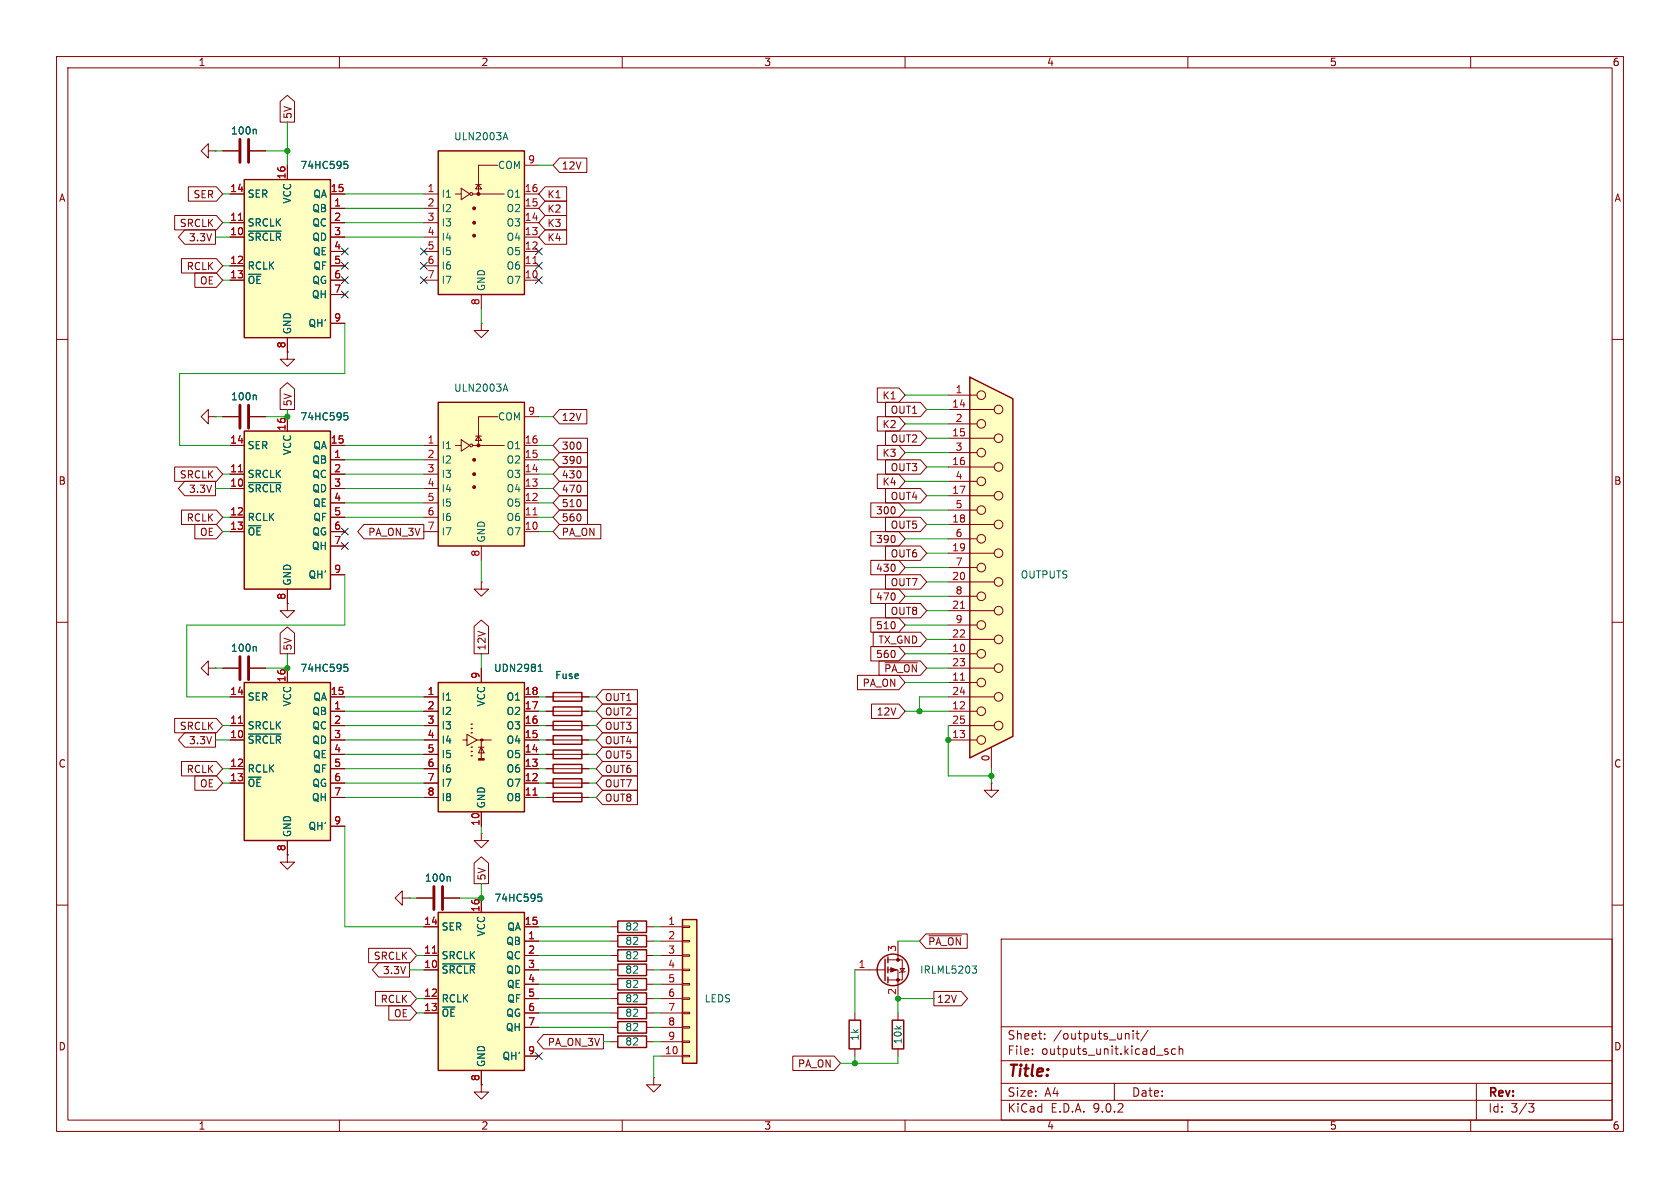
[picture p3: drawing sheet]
<svg xmlns="http://www.w3.org/2000/svg" width="297mm" height="210mm" viewBox="0 0 297 210" stroke-linecap="round" stroke-linejoin="round" font-family="sans-serif">
<defs><g id="words">
<text font-size="2.8" fill="#840000" x="178" y="190.9">Title:</text>
<g font-size="2.1" fill="#840000">
<text x="178" y="184">Sheet:</text>
<text x="186.2" y="184">/outputs_unit/</text>
<text x="178" y="186.7">File:</text>
<text x="184.1" y="186.7">outputs_unit.kicad_sch</text>
<text x="178" y="196.9">KiCad</text>
<text x="178" y="194.1">Size:</text>
<text x="184.7" y="194.1">A4</text>
<text x="185.7" y="196.9">E.D.A.</text>
<text x="193.3" y="196.9">9.0.2</text>
<text x="200" y="194.1">Date:</text>
<text x="263" y="194.3">Rev:</text>
<text x="263" y="196.9">Id:</text>
<text x="267.1" y="196.9">3/3</text>
</g>
<g font-size="1.8" fill="#840000">
<text x="35" y="11.9">1</text>
<text x="85" y="11.9">2</text>
<text x="135" y="11.9">3</text>
<text x="185" y="11.9">4</text>
<text x="235" y="11.9">5</text>
<text x="285" y="11.9">6</text>
<text x="51.8" y="21.1" transform="rotate(-90 51.8 21.1)">5V</text>
<text x="10.3" y="35.9">A</text>
<text x="34.1" y="35.2">SER</text>
<text x="96.7" y="35.2">K1</text>
<text x="99.2" y="30.2">12V</text>
<text x="285.3" y="35.9">A</text>
<text x="31.7" y="40.3">SRCLK</text>
<text x="96.7" y="37.8">K2</text>
<text x="96.7" y="40.3">K3</text>
<text x="32.9" y="47.9">RCLK</text>
<text x="33.3" y="42.9">3.3V</text>
<text x="96.7" y="42.9">K4</text>
<text x="35.3" y="50.5">OE</text>
<text x="51.8" y="71.9" transform="rotate(-90 51.8 71.9)">5V</text>
<text x="155.9" y="70.8">K1</text>
<text x="99.2" y="74.6">12V</text>
<text x="155.9" y="75.9">K2</text>
<text x="157.4" y="73.3">OUT1</text>
<text x="99.2" y="79.7">300</text>
<text x="99.2" y="82.2">390</text>
<text x="155.9" y="81">K3</text>
<text x="157.4" y="78.4">OUT2</text>
<text x="157.4" y="83.5">OUT3</text>
<text x="10.3" y="85.9">B</text>
<text x="31.7" y="84.8">SRCLK</text>
<text x="33.3" y="87.3">3.3V</text>
<text x="99.2" y="87.3">470</text>
<text x="99.2" y="84.8">430</text>
<text x="99.2" y="89.9">510</text>
<text x="155.9" y="86">K4</text>
<text x="157.4" y="88.6">OUT4</text>
<text x="285.3" y="85.9">B</text>
<text x="32.9" y="92.4">RCLK</text>
<text x="35.3" y="94.9">OE</text>
<text x="65" y="94.9">PA_ON_3V</text>
<text x="99.2" y="94.9">PA_ON</text>
<text x="99.2" y="92.4">560</text>
<text x="154.8" y="91.1">300</text>
<text x="157.4" y="93.7">OUT5</text>
<text x="154.8" y="96.2">390</text>
<text x="154.8" y="101.3">430</text>
<text x="157.4" y="98.7">OUT6</text>
<text x="154.8" y="106.4">470</text>
<text x="157.4" y="103.8">OUT7</text>
<text x="154.8" y="111.4">510</text>
<text x="155.2" y="114">TX_GND</text>
<text x="157.4" y="108.9">OUT8</text>
<text x="51.8" y="115.1" transform="rotate(-90 51.8 115.1)">5V</text>
<text x="86" y="115.1" transform="rotate(-90 86 115.1)">12V</text>
<text x="154.8" y="116.5">560</text>
<text x="156.2" y="119.1">~{PA_ON}</text>
<text x="106.8" y="124.1">OUT1</text>
<text x="152.4" y="121.6">PA_ON</text>
<text x="31.7" y="129.2">SRCLK</text>
<text x="33.3" y="131.8">3.3V</text>
<text x="106.8" y="131.8">OUT4</text>
<text x="106.8" y="126.7">OUT2</text>
<text x="106.8" y="129.2">OUT3</text>
<text x="154.9" y="126.7">12V</text>
<text x="10.3" y="135.9">C</text>
<text x="32.9" y="136.8">RCLK</text>
<text x="106.8" y="136.8">OUT6</text>
<text x="106.8" y="134.3">OUT5</text>
<text x="285.3" y="135.9">C</text>
<text x="35.3" y="139.4">OE</text>
<text x="106.8" y="139.4">OUT7</text>
<text x="106.8" y="141.9">OUT8</text>
<text x="86" y="155.7" transform="rotate(-90 86 155.7)">5V</text>
<text x="164" y="167.3">~{PA_ON}</text>
<text x="66" y="169.9">SRCLK</text>
<text x="67.6" y="172.4">3.3V</text>
<text x="67.2" y="177.5">RCLK</text>
<text x="165.6" y="177.5">12V</text>
<text x="10.3" y="185.9">D</text>
<text x="69.5" y="180">OE</text>
<text x="96.7" y="185.1">PA_ON_3V</text>
<text x="285.3" y="185.9">D</text>
<text x="141" y="188.9">PA_ON</text>
<text x="35" y="199.9">1</text>
<text x="85" y="199.9">2</text>
<text x="135" y="199.9">3</text>
<text x="185" y="199.9">4</text>
<text x="235" y="199.9">5</text>
<text x="285" y="199.9">6</text>
</g>
<g font-size="1.8" fill="#006464">
<text x="40.7" y="24">100n</text>
<text x="80.2" y="25">ULN2003A</text>
<text x="43.7" y="35.2">SER</text>
<text x="53" y="30.1">74HC595</text>
<text x="55.3" y="35.2">QA</text>
<text x="78" y="35.2">I1</text>
<text x="87.9" y="30.1">COM</text>
<text x="89.5" y="35.2">O1</text>
<text x="43.7" y="40.2">SRCLK</text>
<text x="51.7" y="36.1" transform="rotate(-90 51.7 36.1)">VCC</text>
<text x="55.1" y="37.7">QB</text>
<text x="55.1" y="40.2">QC</text>
<text x="78" y="37.7">I2</text>
<text x="78" y="40.2">I3</text>
<text x="89.5" y="37.7">O2</text>
<text x="89.5" y="40.2">O3</text>
<text x="43.7" y="42.8">~{SRCLR}</text>
<text x="43.7" y="47.9">RCLK</text>
<text x="55.1" y="42.8">QD</text>
<text x="55.2" y="45.3">QE</text>
<text x="55.3" y="47.9">QF</text>
<text x="78" y="42.8">I4</text>
<text x="78" y="45.3">I5</text>
<text x="78" y="47.9">I6</text>
<text x="89.5" y="42.8">O4</text>
<text x="89.5" y="45.3">O5</text>
<text x="89.5" y="47.9">O6</text>
<text x="43.7" y="50.4">~{OE}</text>
<text x="55" y="52.9">QH</text>
<text x="55.1" y="50.4">QG</text>
<text x="78" y="50.4">I7</text>
<text x="86" y="51.6" transform="rotate(-90 86 51.6)">GND</text>
<text x="89.5" y="50.4">O7</text>
<text x="51.7" y="59.2" transform="rotate(-90 51.7 59.2)">GND</text>
<text x="54.4" y="58">QH'</text>
<text x="40.7" y="71">100n</text>
<text x="80.2" y="69.4">ULN2003A</text>
<text x="53" y="74.5">74HC595</text>
<text x="87.9" y="74.5">COM</text>
<text x="43.7" y="79.6">SER</text>
<text x="51.7" y="80.5" transform="rotate(-90 51.7 80.5)">VCC</text>
<text x="55.1" y="82.1">QB</text>
<text x="55.3" y="79.6">QA</text>
<text x="78" y="79.6">I1</text>
<text x="78" y="82.1">I2</text>
<text x="89.5" y="79.6">O1</text>
<text x="89.5" y="82.1">O2</text>
<text x="43.7" y="84.7">SRCLK</text>
<text x="43.7" y="87.2">~{SRCLR}</text>
<text x="55.1" y="84.7">QC</text>
<text x="55.1" y="87.2">QD</text>
<text x="55.2" y="89.8">QE</text>
<text x="78" y="84.7">I3</text>
<text x="78" y="87.2">I4</text>
<text x="78" y="89.8">I5</text>
<text x="89.5" y="84.7">O3</text>
<text x="89.5" y="87.2">O4</text>
<text x="89.5" y="89.8">O5</text>
<text x="43.7" y="92.3">RCLK</text>
<text x="43.7" y="94.8">~{OE}</text>
<text x="55.1" y="94.8">QG</text>
<text x="55.3" y="92.3">QF</text>
<text x="78" y="92.3">I6</text>
<text x="78" y="94.8">I7</text>
<text x="89.5" y="92.3">O6</text>
<text x="89.5" y="94.8">O7</text>
<text x="55" y="97.4">QH</text>
<text x="86" y="96" transform="rotate(-90 86 96)">GND</text>
<text x="51.7" y="103.6" transform="rotate(-90 51.7 103.6)">GND</text>
<text x="54.4" y="102.5">QH'</text>
<text x="180.3" y="102.5">OUTPUTS</text>
<text x="40.7" y="115.4">100n</text>
<text x="53" y="119">74HC595</text>
<text x="87.2" y="119">UDN2981</text>
<text x="43.7" y="124.1">SER</text>
<text x="51.7" y="125" transform="rotate(-90 51.7 125)">VCC</text>
<text x="55.3" y="124.1">QA</text>
<text x="78" y="124.1">I1</text>
<text x="86" y="125" transform="rotate(-90 86 125)">VCC</text>
<text x="89.5" y="124.1">O1</text>
<text x="98.1" y="120.2">Fuse</text>
<text x="43.7" y="129.1">SRCLK</text>
<text x="43.7" y="131.7">~{SRCLR}</text>
<text x="55.1" y="126.6">QB</text>
<text x="55.1" y="129.1">QC</text>
<text x="55.1" y="131.7">QD</text>
<text x="78" y="126.6">I2</text>
<text x="78" y="129.1">I3</text>
<text x="78" y="131.7">I4</text>
<text x="89.5" y="126.6">O2</text>
<text x="89.5" y="129.1">O3</text>
<text x="89.5" y="131.7">O4</text>
<text x="43.7" y="136.8">RCLK</text>
<text x="55.2" y="134.2">QE</text>
<text x="55.3" y="136.8">QF</text>
<text x="78" y="134.2">I5</text>
<text x="78" y="136.8">I6</text>
<text x="89.5" y="134.2">O5</text>
<text x="89.5" y="136.8">O6</text>
<text x="43.7" y="139.3">~{OE}</text>
<text x="55" y="141.8">QH</text>
<text x="55.1" y="139.3">QG</text>
<text x="78" y="139.3">I7</text>
<text x="78" y="141.8">I8</text>
<text x="86" y="143" transform="rotate(-90 86 143)">GND</text>
<text x="89.5" y="139.3">O7</text>
<text x="89.5" y="141.8">O8</text>
<text x="51.7" y="148.1" transform="rotate(-90 51.7 148.1)">GND</text>
<text x="54.4" y="146.9">QH'</text>
<text x="75" y="156.1">100n</text>
<text x="87.3" y="159.6">74HC595</text>
<text x="78" y="164.7">SER</text>
<text x="86" y="165.6" transform="rotate(-90 86 165.6)">VCC</text>
<text x="89.4" y="167.2">QB</text>
<text x="89.6" y="164.7">QA</text>
<text x="110.4" y="167.2">82</text>
<text x="110.4" y="164.7">82</text>
<text x="78" y="169.8">SRCLK</text>
<text x="78" y="172.3">~{SRCLR}</text>
<text x="89.4" y="169.8">QC</text>
<text x="89.4" y="172.3">QD</text>
<text x="110.4" y="172.3">82</text>
<text x="110.4" y="169.8">82</text>
<text x="162.6" y="172.3">IRLML5203</text>
<text x="78" y="177.4">RCLK</text>
<text x="78" y="179.9">~{OE}</text>
<text x="89.4" y="179.9">QG</text>
<text x="89.5" y="174.9">QE</text>
<text x="89.6" y="177.4">QF</text>
<text x="110.4" y="174.9">82</text>
<text x="110.4" y="179.9">82</text>
<text x="110.4" y="177.4">82</text>
<text x="124.5" y="177.4">LEDS</text>
<text x="89.3" y="182.5">QH</text>
<text x="110.4" y="185">82</text>
<text x="110.4" y="182.5">82</text>
<text x="152" y="184.1" transform="rotate(-90 152 184.1)">1k</text>
<text x="159.6" y="184.7" transform="rotate(-90 159.6 184.7)">10k</text>
<text x="86" y="188.7" transform="rotate(-90 86 188.7)">GND</text>
<text x="88.7" y="187.6">QH'</text>
</g>
<g font-size="1.8" fill="#a90000">
<text x="93.3" y="29">9</text>
<text x="40.6" y="34">14</text>
<text x="50.5" y="31.8" transform="rotate(-90 50.5 31.8)">16</text>
<text x="58.4" y="34">15</text>
<text x="75.5" y="34">1</text>
<text x="92.7" y="34">16</text>
<text x="40.6" y="39.1">11</text>
<text x="40.6" y="41.7">10</text>
<text x="59" y="36.6">1</text>
<text x="59" y="39.1">2</text>
<text x="59" y="41.7">3</text>
<text x="75.5" y="36.6">2</text>
<text x="75.5" y="39.1">3</text>
<text x="75.5" y="41.7">4</text>
<text x="92.7" y="36.6">15</text>
<text x="92.7" y="39.1">14</text>
<text x="92.7" y="41.7">13</text>
<text x="40.6" y="46.7">12</text>
<text x="59" y="44.2">4</text>
<text x="59" y="46.7">5</text>
<text x="75.5" y="44.2">5</text>
<text x="75.5" y="46.7">6</text>
<text x="92.7" y="44.2">12</text>
<text x="92.7" y="46.7">11</text>
<text x="40.6" y="49.3">13</text>
<text x="59" y="49.3">6</text>
<text x="59" y="51.8">7</text>
<text x="75.5" y="49.3">7</text>
<text x="92.7" y="49.3">10</text>
<text x="59" y="56.9">9</text>
<text x="84.8" y="54" transform="rotate(-90 84.8 54)">8</text>
<text x="50.5" y="61.7" transform="rotate(-90 50.5 61.7)">8</text>
<text x="168.8" y="69.6">1</text>
<text x="50.5" y="76.2" transform="rotate(-90 50.5 76.2)">16</text>
<text x="93.3" y="73.4">9</text>
<text x="168.2" y="72.1">14</text>
<text x="168.2" y="77.2">15</text>
<text x="168.8" y="74.7">2</text>
<text x="40.6" y="78.5">14</text>
<text x="40.6" y="83.6">11</text>
<text x="58.4" y="78.5">15</text>
<text x="59" y="81">1</text>
<text x="59" y="83.6">2</text>
<text x="75.5" y="78.5">1</text>
<text x="75.5" y="81">2</text>
<text x="75.5" y="83.6">3</text>
<text x="92.7" y="78.5">16</text>
<text x="92.7" y="81">15</text>
<text x="92.7" y="83.6">14</text>
<text x="168.2" y="82.3">16</text>
<text x="168.8" y="79.8">3</text>
<text x="40.6" y="86.1">10</text>
<text x="59" y="86.1">3</text>
<text x="59" y="88.6">4</text>
<text x="75.5" y="86.1">4</text>
<text x="75.5" y="88.6">5</text>
<text x="92.7" y="86.1">13</text>
<text x="92.7" y="88.6">12</text>
<text x="168.2" y="87.4">17</text>
<text x="168.8" y="84.8">4</text>
<text x="168.8" y="89.9">5</text>
<text x="40.6" y="91.2">12</text>
<text x="40.6" y="93.7">13</text>
<text x="59" y="91.2">5</text>
<text x="59" y="93.7">6</text>
<text x="75.5" y="91.2">6</text>
<text x="75.5" y="93.7">7</text>
<text x="92.7" y="91.2">11</text>
<text x="92.7" y="93.7">10</text>
<text x="168.2" y="92.5">18</text>
<text x="168.8" y="95">6</text>
<text x="59" y="96.3">7</text>
<text x="59" y="101.3">9</text>
<text x="84.8" y="98.5" transform="rotate(-90 84.8 98.5)">8</text>
<text x="168.2" y="97.5">19</text>
<text x="168.8" y="100.1">7</text>
<text x="50.5" y="106.1" transform="rotate(-90 50.5 106.1)">8</text>
<text x="168.2" y="102.6">20</text>
<text x="168.2" y="107.7">21</text>
<text x="168.8" y="105.2">8</text>
<text x="168.2" y="112.8">22</text>
<text x="168.8" y="110.2">9</text>
<text x="168.2" y="115.3">10</text>
<text x="168.2" y="117.9">23</text>
<text x="40.6" y="122.9">14</text>
<text x="50.5" y="120.7" transform="rotate(-90 50.5 120.7)">16</text>
<text x="58.4" y="122.9">15</text>
<text x="59" y="125.5">1</text>
<text x="75.5" y="122.9">1</text>
<text x="75.5" y="125.5">2</text>
<text x="84.8" y="120.1" transform="rotate(-90 84.8 120.1)">9</text>
<text x="92.7" y="122.9">18</text>
<text x="92.7" y="125.5">17</text>
<text x="168.2" y="120.4">11</text>
<text x="168.2" y="122.9">24</text>
<text x="168.2" y="125.5">12</text>
<text x="40.6" y="128">11</text>
<text x="40.6" y="130.6">10</text>
<text x="59" y="128">2</text>
<text x="59" y="130.6">3</text>
<text x="75.5" y="128">3</text>
<text x="75.5" y="130.6">4</text>
<text x="92.7" y="128">16</text>
<text x="92.7" y="130.6">15</text>
<text x="168.2" y="128">25</text>
<text x="168.2" y="130.6">13</text>
<text x="40.6" y="135.6">12</text>
<text x="59" y="133.1">4</text>
<text x="59" y="135.6">5</text>
<text x="75.5" y="133.1">5</text>
<text x="75.5" y="135.6">6</text>
<text x="92.7" y="133.1">14</text>
<text x="92.7" y="135.6">13</text>
<text x="175" y="134.7" transform="rotate(-90 175 134.7)">0</text>
<text x="40.6" y="138.2">13</text>
<text x="59" y="138.2">6</text>
<text x="59" y="140.7">7</text>
<text x="75.5" y="138.2">7</text>
<text x="75.5" y="140.7">8</text>
<text x="92.7" y="138.2">12</text>
<text x="92.7" y="140.7">11</text>
<text x="59" y="145.8">9</text>
<text x="84.8" y="146.1" transform="rotate(-90 84.8 146.1)">10</text>
<text x="50.5" y="150.6" transform="rotate(-90 50.5 150.6)">8</text>
<text x="84.8" y="161.3" transform="rotate(-90 84.8 161.3)">16</text>
<text x="74.9" y="163.6">14</text>
<text x="92.7" y="163.6">15</text>
<text x="93.3" y="166.1">1</text>
<text x="118" y="163.6">1</text>
<text x="118" y="166.1">2</text>
<text x="74.9" y="168.7">11</text>
<text x="74.9" y="171.2">10</text>
<text x="93.3" y="168.7">2</text>
<text x="93.3" y="171.2">3</text>
<text x="93.3" y="173.7">4</text>
<text x="118" y="168.7">3</text>
<text x="118" y="171.2">4</text>
<text x="118" y="173.7">5</text>
<text x="151.7" y="171.2">1</text>
<text x="158.5" y="168.3" transform="rotate(-90 158.5 168.3)">3</text>
<text x="74.9" y="176.3">12</text>
<text x="74.9" y="178.8">13</text>
<text x="93.3" y="176.3">5</text>
<text x="93.3" y="178.8">6</text>
<text x="118" y="176.3">6</text>
<text x="118" y="178.8">7</text>
<text x="158.5" y="176" transform="rotate(-90 158.5 176)">2</text>
<text x="93.3" y="181.4">7</text>
<text x="118" y="181.4">8</text>
<text x="118" y="183.9">9</text>
<text x="84.8" y="191.2" transform="rotate(-90 84.8 191.2)">8</text>
<text x="93.3" y="186.4">9</text>
<text x="117.4" y="186.4">10</text>
</g>
</g></defs>
<g fill="none" stroke="#840000" stroke-width=".18">
<path d="M10 10h277v190h-277zM12 12h273v186h-273zM60 10v2M110 10v2M160 10v2M210 10v2M260 10v2M10 60h2M285 60h2M10 110h2M285 110h2M10 160h2"/>
<path d="M177 166h108v32h-108zM285 160h2M60 198v2M110 198v2M160 198v2M177 194.5h108M177 191.5h108M177 187.5h108M177 181.5h108M182.5 186.3v.1M182.5 185.5v.1M184.7 183.6v.1"/>
<path d="M184.7 182.8v.1M197 191.5v3M199.5 182.8l.1 .9M200.3 182.2v.1M200.3 182.7v1M200.8 182.7h.6M201 182.2v1.3l.4 .2M203 182.1l-1.3 2M205.9 185.7l.6 .4-.2 .3-.4-.1M206.5 185.5l-.4-.1-.2 .2M207.8 185.5l-.4-.1-.3 .3v.4l.1 .2h.6M208.5 185.5l.2-.1 .3 .1 .1 .9"/>
<path d="M208.5 184.9v1.5M210 198v2M260 198v2M261 191.5v6.5M270.2 195.1h1l-.5 .6 .4 .1 .1 .5-.3 .3h-.4"/>
</g>
<path d="M43.2 76.2h15.2v27.9h-15.2z" fill="#ffffc2"/>
<path d="M43.2 76.2h15.2v27.9h-15.2zM97.8 122.4h5.1v1.6h-5.1z" fill="none" stroke="#840000" stroke-width=".25"/>
<g fill="none" stroke="#840000" stroke-width=".18">
<path d="M40.6 78.7h2.6M50.8 73.7v2.5M58.4 78.7h2.6M40.6 83.8h2.6M40.6 86.4h2.6M40.6 91.4h2.6M40.6 94h2.6M58.4 83.8h2.6M58.4 86.4h2.6M58.4 91.4h2.6M58.4 94h2.6M58.4 81.3h2.6"/>
<path d="M58.4 88.9h2.6M58.4 96.5h2.6M50.8 104.1v2.6M58.4 101.6h2.6M85.1 102.9v1.2h1.3l-1.3 1.3-1.3-1.3h1.3M85.1 102.9h.1M96.5 123.2h7.6"/>
</g>
<path d="M42.2 83.4h.7" fill="none" stroke="#a90000" stroke-width=".18"/>
<path d="M60.8 73h.7M61 73.5h.3l.2 .2-.1 .5h-.4M43.9 85.3h5.8" fill="none" stroke="#006464" stroke-width=".18"/>
<path d="M120.6 162.6h2.6v25.4h-2.6z" fill="#ffffc2"/>
<path d="M120.6 162.6h2.6v25.4h-2.6z" fill="none" stroke="#840000" stroke-width=".25"/>
<g fill="none" stroke="#840000" stroke-width=".18">
<path d="M36.8 26.7v-1.3l-1.2 1.3 1.2 1.2v-1.2h1.3M38.1 26.7h.1M39.4 26.7h2.8M44.2 26.7h2.8M85.1 57.2v1.2h1.3l-1.3 1.3-1.3-1.3h1.3M85.1 57.2h.1M36.8 118.1v-1.3l-1.2 1.3 1.2 1.3v-1.3h1.3M38.1 118.1h.1M39.4 118.1h2.8M44.2 118.1h2.8M50.8 106.7v1.3h1.3l-1.3 1.2-1.3-1.2h1.3M50.8 106.7h.1"/>
<path d="M175.3 138.4v1.3h1.2l-1.2 1.3-1.3-1.3h1.3M175.3 138.4h.1M116.8 163.8h3.8M116.8 166.4h3.8M116.8 168.9h3.8M116.8 171.5h3.8M116.8 174h3.8M116.8 176.5h3.8M116.8 179.1h3.8M120.6 163.7h1.3v.3h-1.3zM120.6 166.2h1.3v.3h-1.3zM120.6 168.8h1.3v.2h-1.3z"/>
<path d="M120.6 171.3h1.3v.3h-1.3zM120.6 173.9h1.3v.2h-1.3zM120.6 176.4h1.3v.3h-1.3zM120.6 178.9h1.3v.3h-1.3zM116.8 181.6h3.8M116.8 184.2h3.8M116.8 186.7h3.8M120.6 181.5h1.3v.2h-1.3zM120.6 184h1.3v.3h-1.3zM120.6 186.6h1.3v.2h-1.3z"/>
</g>
<path d="M42.4 24.6v4.1M43.9 24.6v4.1M42.4 116.1v4M43.9 116.1v4" fill="none" stroke="#840000" stroke-width=".51"/>
<path d="M45.1 22.8l.2 .2v.7M45.1 114.3l.2 .2v.6" fill="none" stroke="#006464" stroke-width=".18"/>
<path d="M43.2 31.8h15.2v27.9h-15.2z" fill="#ffffc2"/>
<path d="M43.2 31.8h15.2v27.9h-15.2zM97.8 127.5h5.1v1.5h-5.1z" fill="none" stroke="#840000" stroke-width=".25"/>
<g fill="none" stroke="#840000" stroke-width=".18">
<path d="M40.6 34.3h2.6M40.6 39.4h2.6M50.8 29.2v2.6M58.4 34.3h2.6M58.4 39.4h2.6M58.4 36.8h2.6M40.6 41.9h2.6M40.6 47h2.6M40.6 49.5h2.6M50.8 59.7v2.5M58.4 41.9h2.6M58.4 47h2.6"/>
<path d="M58.4 49.5h2.6M58.4 44.5h2.6M58.4 52.1h2.6M58.4 57.2h2.6M50.8 62.2v1.3h1.3l-1.3 1.3-1.3-1.3h1.3M50.8 62.2h.1M96.5 128.3h7.6M73.7 158.8h2.8M78.5 158.8h2.8M85.1 147.3v1.3h1.3l-1.3 1.3-1.3-1.3h1.3M85.1 147.3h.1"/>
</g>
<path d="M42.2 39h.7" fill="none" stroke="#a90000" stroke-width=".18"/>
<path d="M60.8 28.5h.7M61 29h.3l.2 .2v.5l-.5 .1M43.9 40.9h5.8M79.4 154.9l.2 .2v.7" fill="none" stroke="#006464" stroke-width=".18"/>
<path d="M76.7 156.7v4.1M78.2 156.7v4.1" fill="none" stroke="#840000" stroke-width=".51"/>
<path d="M77.5 120.7h15.2v22.8h-15.2z" fill="#ffffc2"/>
<path d="M77.5 120.7h15.2v22.8h-15.2zM83.3 128h.1M83.3 128.8h.1M83.3 129.5h.1M83.3 132.1h.1M83.3 132.8h.1M83.3 133.6h.1" fill="none" stroke="#840000" stroke-width=".25"/>
<path d="M81.8 130.8h.7v-1l1.8 1-1.8 1v-1M84.3 130.8h2.6M84.6 132.1h1" fill="none" stroke="#840000" stroke-width=".18"/>
<path d="M84.6 134.1h1v.3h-1z" fill="#840000" stroke="#840000" stroke-width=".18"/>
<circle cx="85.1" cy="130.8" r=".25" fill="#840000"/>
<g fill="none" stroke="#840000" stroke-width=".18">
<path d="M85.1 118.1v2.6M74.9 123.2h2.6M74.9 125.7h2.6M74.9 128.3h2.6M74.9 130.8h2.6M74.9 133.4h2.6M74.9 135.9h2.6M74.9 138.4h2.6M85.1 132.1l.5 1h-1zM85.1 130.8v3.3M92.7 123.2h2.5M92.7 125.7h2.5"/>
<path d="M92.7 128.3h2.5M92.7 130.8h2.5M92.7 133.4h2.5M92.7 135.9h2.5M92.7 138.4h2.5M96.5 125.7h7.6M96.5 130.8h7.6M74.9 141h2.6M85.1 143.5v2.6M92.7 141h2.5"/>
</g>
<path d="M94.2 140.6h.7" fill="none" stroke="#a90000" stroke-width=".18"/>
<path d="M95.1 118.7h.8M95.3 117.7l.2-.3v1.3" fill="none" stroke="#006464" stroke-width=".18"/>
<path d="M97.8 130h5.1v1.6h-5.1zM97.8 125h5.1v1.5h-5.1z" fill="none" stroke="#840000" stroke-width=".25"/>
<path d="M77.5 26.7h15.2v25.4h-15.2z" fill="#ffffc2"/>
<path d="M77.5 26.7h15.2v25.4h-15.2zM97.8 135.1h5.1v1.6h-5.1zM97.8 140.2h5.1v1.5h-5.1z" fill="none" stroke="#840000" stroke-width=".25"/>
<g fill="none" stroke="#840000" stroke-width=".18">
<path d="M74.9 34.3h2.6M74.9 36.8h2.6M74.9 39.4h2.6M80.5 34.3h1M81.5 33.3l1.6 1-1.6 1zM83.6 34.3h5.6M84.1 32.6h1M84.6 32.6l.5 .8h-1zM88 29.2h-3.4v5.1M92.7 34.3h2.5M92.7 36.8h2.5M92.7 39.4h2.5"/>
<path d="M92.7 29.2h2.5M74.9 41.9h2.6M74.9 44.5h2.6M74.9 47h2.6M74.9 49.5h2.6M85.1 52.1v2.5M92.7 41.9h2.5M92.7 44.5h2.5M92.7 47h2.5M92.7 49.5h2.5M96.5 135.9h7.6M96.5 141h7.6"/>
<circle cx="83.3" cy="34.3" r=".25"/>
</g>
<g fill="#840000" stroke="#840000" stroke-width=".18">
<circle cx="83.8" cy="36.8" r=".25"/>
<circle cx="83.8" cy="39.4" r=".25"/>
<circle cx="83.8" cy="41.7" r=".25"/>
<circle cx="84.6" cy="34.3" r=".25"/>
</g>
<path d="M94.2 46.6h.7" fill="none" stroke="#a90000" stroke-width=".18"/>
<path d="M89.1 24.3h.6M89.4 23.4l.4 1.3" fill="none" stroke="#006464" stroke-width=".18"/>
<path d="M43.2 120.7h15.2v27.9h-15.2z" fill="#ffffc2"/>
<path d="M43.2 120.7h15.2v27.9h-15.2zM97.8 132.6h5.1v1.5h-5.1zM97.8 137.7h5.1v1.5h-5.1zM109.2 170.4h5.1v2.1h-5.1zM109.2 173h5.1v2h-5.1zM109.2 178.1h5.1v2h-5.1zM109.2 165.4h5.1v2h-5.1zM109.2 167.9h5.1v2h-5.1zM109.2 162.8h5.1v2h-5.1zM109.2 175.5h5.1v2h-5.1zM109.2 183.1h5.1v2.1h-5.1zM109.2 180.6h5.1v2h-5.1z" fill="none" stroke="#840000" stroke-width=".25"/>
<g fill="none" stroke="#840000" stroke-width=".18">
<path d="M36.8 73.7v-1.3l-1.2 1.3 1.2 1.2v-1.2h1.3M38.1 73.7h.1M39.4 73.7h2.8M44.2 73.7h2.8M50.8 118.1v2.6M40.6 123.2h2.6M40.6 128.3h2.6M40.6 130.8h2.6M40.6 135.9h2.6M40.6 138.4h2.6M58.4 123.2h2.6M58.4 128.3h2.6"/>
<path d="M58.4 130.8h2.6M58.4 135.9h2.6M58.4 138.4h2.6M58.4 125.7h2.6M58.4 133.4h2.6M96.5 138.4h7.6M96.5 133.4h7.6M50.8 151.1v1.3h1.3l-1.3 1.3-1.3-1.3h1.3M50.8 151.1h.1M50.8 148.6v2.5M58.4 141h2.6M58.4 146.1h2.6"/>
<path d="M71.1 158.8v-1.3l-1.3 1.3 1.3 1.2v-1.2h1.3M72.4 158.8h.1M107.9 171.5h1.3M107.9 174h1.3M107.9 179.1h1.3M107.9 166.4h1.3M107.9 168.9h1.3M107.9 163.8h1.3M107.9 176.5h1.3M114.3 171.5h1.3M114.3 174h1.3M114.3 179.1h1.3"/>
<path d="M114.3 166.4h1.3M114.3 168.9h1.3M114.3 163.8h1.3M114.3 176.5h1.3M85.1 191.8v1.2h1.3l-1.3 1.3-1.3-1.3h1.3M85.1 191.8h.1M107.9 184.2h1.3M107.9 181.6h1.3M114.3 184.2h1.3M114.3 181.6h1.3M115.6 190.5v1.3h1.2l-1.2 1.2-1.3-1.2h1.3M115.6 190.5h.1"/>
</g>
<path d="M42.2 127.9h.7" fill="none" stroke="#a90000" stroke-width=".18"/>
<path d="M45.1 69.8l.2 .2v.7M60.8 117.4h.7M61 117.9h.3l.2 .2-.1 .5-.4 .1M43.9 129.8h5.8" fill="none" stroke="#006464" stroke-width=".18"/>
<path d="M42.4 71.6v4.1M43.9 71.6v4.1" fill="none" stroke="#840000" stroke-width=".51"/>
<path d="M77.5 71.1h15.2v25.4h-15.2z" fill="#ffffc2"/>
<path d="M77.5 71.1h15.2v25.4h-15.2z" fill="none" stroke="#840000" stroke-width=".25"/>
<g fill="none" stroke="#840000" stroke-width=".18">
<path d="M74.9 78.7h2.6M80.5 78.7h1M81.5 77.7l1.6 1-1.6 1.1zM83.6 78.7h5.6M84.1 77.1h1M84.6 77.1l.5 .8h-1zM88 73.7h-3.4v5M92.7 78.7h2.5M92.7 73.7h2.5M74.9 81.3h2.6M74.9 83.8h2.6M74.9 86.4h2.6"/>
<path d="M74.9 88.9h2.6M74.9 91.4h2.6M74.9 94h2.6M85.1 96.5v2.6M92.7 81.3h2.5M92.7 83.8h2.5M92.7 86.4h2.5M92.7 88.9h2.5M92.7 91.4h2.5M92.7 94h2.5"/>
<circle cx="83.3" cy="78.7" r=".25"/>
</g>
<g fill="#840000" stroke="#840000" stroke-width=".18">
<circle cx="83.8" cy="81.3" r=".25"/>
<circle cx="83.8" cy="83.8" r=".25"/>
<circle cx="83.8" cy="86.1" r=".25"/>
<circle cx="84.6" cy="78.7" r=".25"/>
</g>
<path d="M94.2 91h.7" fill="none" stroke="#a90000" stroke-width=".18"/>
<path d="M89.1 68.8h.6M89.4 67.9l.4 1.3" fill="none" stroke="#006464" stroke-width=".18"/>
<path d="M171.4 66.7l7.7 3.8v59.7l-7.7 3.8z" fill="#ffffc2"/>
<path d="M171.4 66.7l7.7 3.8v59.7l-7.7 3.8zM157.7 180.3h2.1v5.1h-2.1z" fill="none" stroke="#840000" stroke-width=".25"/>
<g fill="none" stroke="#840000" stroke-width=".18">
<path d="M167.6 69.9h5.1M167.6 72.4h8.2M167.6 74.9h5.1M167.6 77.5h8.2M167.6 80h5.1M167.6 82.6h8.2M167.6 85.1h5.1M167.6 87.6h8.2M167.6 90.2h5.1M167.6 92.7h8.2M167.6 95.3h5.1M167.6 97.8h8.2"/>
<path d="M167.6 100.3h5.1M167.6 102.9h8.2M167.6 105.4h5.1M167.6 108h8.2M167.6 110.5h5.1M167.6 113h8.2M167.6 115.6h5.1M167.6 118.1h8.2M167.6 120.7h5.1M167.6 123.2h8.2M167.6 125.7h5.1M167.6 128.3h8.2"/>
<path d="M167.6 130.8h5.1M175.3 132.1v3.8M158.7 179.1v1.2M158.7 185.4v1.3"/>
<circle cx="173.5" cy="69.8" r=".76"/>
<circle cx="173.5" cy="74.9" r=".76"/>
<circle cx="176.5" cy="72.4" r=".76"/>
<circle cx="176.5" cy="77.5" r=".76"/>
<circle cx="173.5" cy="85.1" r=".76"/>
<circle cx="173.5" cy="90.2" r=".76"/>
<circle cx="173.5" cy="80" r=".76"/>
<circle cx="173.5" cy="95.2" r=".76"/>
<circle cx="176.5" cy="87.6" r=".76"/>
<circle cx="176.5" cy="92.7" r=".76"/>
<circle cx="176.5" cy="97.8" r=".76"/>
<circle cx="176.5" cy="82.5" r=".76"/>
<circle cx="173.5" cy="100.3" r=".76"/>
<circle cx="173.5" cy="110.5" r=".76"/>
<circle cx="173.5" cy="105.4" r=".76"/>
<circle cx="173.5" cy="115.6" r=".76"/>
<circle cx="176.5" cy="107.9" r=".76"/>
<circle cx="176.5" cy="102.9" r=".76"/>
<circle cx="176.5" cy="118.1" r=".76"/>
<circle cx="176.5" cy="113" r=".76"/>
<circle cx="173.5" cy="130.8" r=".76"/>
<circle cx="173.5" cy="120.6" r=".76"/>
<circle cx="173.5" cy="125.7" r=".76"/>
<circle cx="176.5" cy="123.2" r=".76"/>
<circle cx="176.5" cy="128.3" r=".76"/>
</g>
<path d="M169.8 107.5h.7M169.8 120.2h.7" fill="none" stroke="#a90000" stroke-width=".18"/>
<path d="M77.5 161.3h15.2v27.9h-15.2z" fill="#ffffc2"/>
<g fill="none" stroke="#840000" stroke-width=".25">
<path d="M77.5 161.3h15.2v27.9h-15.2zM156.5 169.5v3.9M157 169.2v1M157 170.9v1.1M157 172.7v1M150.1 180.3h2v5.1h-2z"/>
<circle cx="157.9" cy="171.4" r="2.79"/>
</g>
<g fill="none" stroke="#840000" stroke-width=".18">
<path d="M49.5 18l1.3-1.2 1.3 1.2v3.6h-2.6zM30.9 38.1h7.4l1.1 1.3-1.1 1.2h-7.4zM33.3 33h5l1.1 1.3-1.1 1.3h-5zM39.4 26.7h2.8M40.6 34.3h2.6M40.6 39.4h2.6M44.2 26.7h2.8M50.8 29.2v2.6M58.4 34.3h2.6M58.4 39.4h2.6M58.4 36.8h2.6M96.4 33h3.8v2.6h-3.8l-1.2-1.3z"/>
<path d="M96.4 35.6h3.8v2.5h-3.8l-1.2-1.3zM96.4 38.1h3.8v2.5h-3.8l-1.2-1.2zM98.9 27.9h4.8v2.6h-4.8l-1.1-1.3zM32.1 45.7h6.2l1.1 1.3-1.1 1.3h-6.2zM32.7 40.6h5.4v2.6h-5.4l-1.2-1.3zM34.4 48.3h3.9l1.1 1.2-1.1 1.3h-3.9zM40.6 41.9h2.6M40.6 47h2.6M40.6 49.5h2.6M50.8 59.7v2.5M58.4 41.9h2.6M58.4 47h2.6"/>
<path d="M58.4 49.5h2.6M58.4 44.5h2.6M58.4 52.1h2.6M58.4 57.2h2.6M96.4 40.6h3.8v2.6h-3.8l-1.2-1.3zM39.4 73.7h2.8M40.6 78.7h2.6M44.2 73.7h2.8M49.5 68.8l1.3-1.2 1.3 1.2v3.6h-2.6zM50.8 62.2h.1M50.8 73.7v2.5M58.4 78.7h2.6"/>
<path d="M98.9 77.5h5v2.5h-5l-1.1-1.3zM98.9 72.4h4.8v2.5h-4.8l-1.1-1.2zM155.1 73.7h3.8l1.1 1.2-1.1 1.3h-3.8zM155.1 68.6h3.8l1.1 1.3-1.1 1.2h-3.8zM155.1 78.7h3.8l1.1 1.3-1.1 1.3h-3.8zM156.5 76.2h6.2l1.1 1.3-1.1 1.2h-6.2zM156.5 71.1h6.2l1.1 1.3-1.1 1.3h-6.2zM30.9 82.5h7.4l1.1 1.3-1.1 1.3h-7.4zM32.1 90.2h6.2l1.1 1.2-1.1 1.3h-6.2zM32.7 85.1h5.4v2.5h-5.4l-1.2-1.2zM34.4 92.7h3.9l1.1 1.3-1.1 1.3h-3.9zM40.6 83.8h2.6"/>
<path d="M40.6 86.4h2.6M40.6 91.4h2.6M40.6 94h2.6M58.4 83.8h2.6M58.4 86.4h2.6M58.4 91.4h2.6M58.4 94h2.6M58.4 81.3h2.6M58.4 88.9h2.6M58.4 96.5h2.6M64.3 92.7h10.6v2.6h-10.6l-1.1-1.3zM98.9 92.7h7.3v2.6h-7.3l-1.1-1.3z"/>
<path d="M98.9 85.1h5v2.5h-5l-1.1-1.2zM98.9 82.5h5v2.6h-5l-1.1-1.3zM98.9 87.6h5v2.6h-5l-1.1-1.3zM98.9 80h5v2.6h-5l-1.1-1.3zM98.9 90.2h5v2.5h-5l-1.1-1.3zM153.9 94h5l1.1 1.3-1.1 1.2h-5zM153.9 99.1h5l1.1 1.2-1.1 1.3h-5zM153.9 88.9h5l1.1 1.3-1.1 1.2h-5zM155.1 83.8h3.8l1.1 1.3-1.1 1.3h-3.8zM156.5 96.5h6.2l1.1 1.3-1.1 1.3h-6.2zM156.5 91.4h6.2l1.1 1.3-1.1 1.3h-6.2zM156.5 81.3h6.2l1.1 1.3-1.1 1.2h-6.2z"/>
<path d="M156.5 86.4h6.2l1.1 1.2-1.1 1.3h-6.2zM39.4 118.1h2.8M44.2 118.1h2.8M49.5 111.9l1.3-1.1 1.3 1.1v3.7h-2.6zM50.8 106.7h.1M50.8 104.1v2.6M50.8 118.1v2.6M58.4 101.6h2.6M83.8 110.7l1.3-1.1 1.3 1.1v4.9h-2.6zM85.1 118.1v2.6M151.6 119.4h7.3l1.1 1.3-1.1 1.2h-7.3zM153.9 114.3h5l1.1 1.3-1.1 1.2h-5z"/>
<path d="M153.9 109.2h5l1.1 1.3-1.1 1.3h-5zM153.9 104.1h5l1.1 1.3-1.1 1.3h-5zM154.4 111.8h8.3l1.1 1.2-1.1 1.3h-8.3zM155.4 116.8h7.3l1.1 1.3-1.1 1.3h-7.3zM156.4 117.2h5.8M156.5 106.7h6.2l1.1 1.3-1.1 1.2h-6.2zM156.5 101.6h6.2l1.1 1.3-1.1 1.2h-6.2zM30.9 127h7.4l1.1 1.3-1.1 1.2h-7.4zM32.1 134.6h6.2l1.1 1.3-1.1 1.3h-6.2zM32.7 129.5h5.4v2.6h-5.4l-1.2-1.3zM34.4 137.2h3.9l1.1 1.2-1.1 1.3h-3.9zM40.6 123.2h2.6"/>
<path d="M40.6 128.3h2.6M40.6 130.8h2.6M40.6 135.9h2.6M40.6 138.4h2.6M58.4 123.2h2.6M58.4 125.7h2.6M58.4 128.3h2.6M58.4 130.8h2.6M58.4 133.4h2.6M58.4 135.9h2.6M58.4 138.4h2.6M74.9 123.2h2.6"/>
<path d="M74.9 125.7h2.6M74.9 128.3h2.6M74.9 130.8h2.6M74.9 133.4h2.6M74.9 135.9h2.6M74.9 138.4h2.6M92.7 123.2h2.5M92.7 125.7h2.5M92.7 128.3h2.5M92.7 130.8h2.5M92.7 133.4h2.5M92.7 135.9h2.5"/>
<path d="M92.7 138.4h2.5M96.5 123.2h1.3M96.5 125.7h1.3M96.5 128.3h1.3M96.5 130.8h1.3M96.5 133.4h1.3M96.5 135.9h1.3M96.5 138.4h1.3M102.9 123.2h1.2M102.9 125.7h1.2M102.9 128.3h1.2M102.9 130.8h1.2"/>
<path d="M102.9 133.4h1.2M102.9 135.9h1.2M102.9 138.4h1.2M106.5 137.2h6.2v2.5h-6.2l-1.1-1.3zM106.5 134.6h6.2v2.6h-6.2l-1.1-1.3zM106.5 139.7h6.2v2.5h-6.2l-1.1-1.2zM106.5 121.9h6.2v2.6h-6.2l-1.1-1.3zM106.5 129.5h6.2v2.6h-6.2l-1.1-1.3zM106.5 124.5h6.2v2.5h-6.2l-1.1-1.3zM106.5 127h6.2v2.5h-6.2l-1.1-1.2zM106.5 132.1h6.2v2.5h-6.2l-1.1-1.2zM154.1 124.5h4.8l1.1 1.2-1.1 1.3h-4.8z"/>
<path d="M50.8 151.1h.1M50.8 148.6v2.5M58.4 141h2.6M58.4 146.1h2.6M73.7 158.8h2.8M74.9 141h2.6M78.5 158.8h2.8M83.8 152.6l1.3-1.1 1.3 1.1v3.6h-2.6zM85.1 143.5v2.6M85.1 158.8v2.5M92.7 141h2.5M96.5 141h1.3"/>
<path d="M102.9 141h1.2M65.2 167.6h7.3l1.2 1.3-1.2 1.3h-7.3zM66.4 175.3h6.1l1.2 1.2-1.2 1.3h-6.1zM66.9 170.2h5.5v2.5h-5.5l-1.1-1.2zM68.7 177.8h3.8l1.2 1.3-1.2 1.2h-3.8zM74.9 163.8h2.6M74.9 168.9h2.6M74.9 171.5h2.6M74.9 176.5h2.6M74.9 179.1h2.6M92.7 163.8h2.5M92.7 168.9h2.5"/>
<path d="M92.7 171.5h2.5M92.7 176.5h2.5M92.7 179.1h2.5M92.7 166.4h2.5M92.7 174h2.5M151.1 171.5h5.4M151.1 179.1v1.2M157 169.7h2.5v3.5h-2.5M157 171.5h1.7v5M158.7 166.4v3.3M159.1 171.2h.8l-.4 .6zM160 171.7l-.1 .1h-.8l-.1 .2"/>
<path d="M163.7 165.1h7.3v2.5h-7.3l-1.1-1.2zM164.2 165.4h5.7M165.1 175.3h4.8l1.2 1.2-1.2 1.3h-4.8zM85.1 191.8h.1M85.1 189.2v2.6M92.7 181.6h2.5M92.7 186.7h2.5M96.1 182.9h10.6v2.5h-10.6l-1.1-1.2zM140.2 186.7h7.3l1.1 1.3-1.1 1.2h-7.3zM151.1 185.4v1.3"/>
</g>
<path d="M42.2 39h.7M42.2 83.4h.7M42.2 127.9h.7M94.2 140.6h.7M76.4 168.5h.8" fill="none" stroke="#a90000" stroke-width=".18"/>
<g fill="none" stroke="#006464" stroke-width=".18">
<path d="M45.1 22.8l.2 .2v.7M60.8 28.5h.7M61 29h.3l.2 .2v.5l-.5 .1M43.9 40.9h5.8M45.1 69.8l.2 .2v.7M60.8 73h.7M61 73.5h.3l.2 .2-.1 .5h-.4M43.9 85.3h5.8M45.1 114.3l.2 .2v.6M60.8 117.4h.7M61 117.9h.3l.2 .2-.1 .5-.4 .1M95.1 118.7h.8"/>
<path d="M95.3 117.7l.2-.3v1.3M43.9 129.8h5.8M79.4 154.9l.2 .2v.7M95.1 158.1h.6M95.3 158.5h.3l.2 .3-.1 .4-.4 .1M78.2 170.4h5.8M171.9 170.8h.7l-.4 .4 .4 .2v.4l-.2 .2h-.4"/>
</g>
<g fill="#840000" stroke="#840000" stroke-width=".18">
<path d="M157.5 171.1l1 .4-1 .3z"/>
<circle cx="158.7" cy="169.7" r=".25"/>
<circle cx="158.7" cy="173.2" r=".25"/>
</g>
<g fill="none" stroke="#009600" stroke-width=".18">
<path d="M38.1 26.7h1.3M39.4 39.4h1.2M39.4 34.3h1.2M47 26.7h3.8M50.8 21.6v7.6M61 39.4h13.9M61 34.3h13.9M61 36.8h13.9M95.2 29.2h2.6M38.1 41.9h2.5M39.4 47h1.2M39.4 49.5h1.2"/>
<path d="M61 57.2v8.8h-29.3v12.7h8.9M61 41.9h13.9M85.1 54.6v2.6M38.1 73.7h1.3M50.8 72.4v1.3h-3.8M61 78.7h13.9M95.2 73.7h2.6M95.2 78.7h2.6M160 69.9h7.6M160 74.9h7.6M163.8 72.4h3.8M163.8 77.5h3.8"/>
<path d="M38.1 86.4h2.5M39.4 94h1.2M39.4 91.4h1.2M39.4 83.8h1.2M61 86.4h13.9M61 91.4h13.9M61 88.9h13.9M61 83.8h13.9M61 81.3h13.9M85.1 99.1v3.8M95.2 86.4h2.6M95.2 94h2.6"/>
<path d="M95.2 91.4h2.6M95.2 88.9h2.6M95.2 83.8h2.6M95.2 81.3h2.6M160 90.2h7.6M160 95.3h7.6M160 85.1h7.6M160 80h7.6M163.8 82.6h3.8M163.8 87.6h3.8M163.8 97.8h3.8M163.8 92.7h3.8"/>
<path d="M38.1 118.1h1.3M50.8 115.6v2.5h-3.8M61 101.6v8.9h-28v12.7h7.6M85.1 115.6v2.5M160 110.5h7.6M160 105.4h7.6M160 115.6h7.6M160 100.3h7.6M163.8 102.9h3.8M163.8 118.1h3.8M163.8 113h3.8M163.8 108h3.8"/>
<path d="M38.1 130.8h2.5M39.4 135.9h1.2M39.4 138.4h1.2M39.4 128.3h1.2M61 125.7h13.9M61 135.9h13.9M61 138.4h13.9M61 128.3h13.9M61 123.2h13.9M61 133.4h13.9M61 130.8h13.9M95.2 125.7h1.3"/>
<path d="M95.2 135.9h1.3M95.2 138.4h1.3M95.2 128.3h1.3M95.2 123.2h1.3M95.2 133.4h1.3M95.2 130.8h1.3M104.1 125.7h1.3M104.1 135.9h1.3M104.1 138.4h1.3M104.1 128.3h1.3M104.1 123.2h1.3M104.1 133.4h1.3"/>
<path d="M104.1 130.8h1.3M160 120.7h7.6M160 125.7h7.6M167.6 123.2h-5v2.5M167.6 128.3v8.9h7.7M175.3 135.9v2.5M61 146.1v17.7h13.9M61 141h13.9M72.4 158.8h1.3M85.1 146.1v1.2M85.1 156.2v2.6h-3.8M95.2 141h1.3"/>
<path d="M104.1 141h1.3M72.4 171.5h2.5M73.7 176.5h1.2M73.7 179.1h1.2M73.7 168.9h1.2M95.2 176.5h12.7M95.2 179.1h12.7M95.2 166.4h12.7M95.2 163.8h12.7M95.2 171.5h12.7M95.2 168.9h12.7M95.2 174h12.7"/>
<path d="M115.6 176.5h1.2M115.6 179.1h1.2M115.6 166.4h1.2M115.6 163.8h1.2M115.6 171.5h1.2M115.6 168.9h1.2M115.6 174h1.2M151.1 171.5v7.6M158.7 166.4h3.9M165.1 176.5h-6.4v2.6M95.2 181.6h12.7M106.7 184.2h1.2"/>
<path d="M115.6 184.2h1.2M115.6 181.6h1.2M116.8 186.7h-1.2v3.8M151.1 186.7v1.3M158.7 186.7v1.3h-10.1"/>
</g>
<g fill="none" stroke="#000084" stroke-width=".18">
<path d="M60.4 51.5l1.2 1.2M60.4 48.9l1.2 1.2M60.4 46.4l1.2 1.2M60.4 43.8l1.2 1.3M61.6 51.5l-1.2 1.2M61.6 48.9l-1.2 1.2M61.6 46.4l-1.2 1.2M61.6 43.8l-1.2 1.3M74.3 43.8l1.2 1.3M74.3 46.4l1.2 1.2M74.3 48.9l1.2 1.2M75.5 43.8l-1.2 1.3"/>
<path d="M75.5 46.4l-1.2 1.2M75.5 48.9l-1.2 1.2M94.6 46.4l1.3 1.2M94.6 43.8l1.3 1.3M94.6 48.9l1.3 1.2M95.9 46.4l-1.3 1.2M95.9 43.8l-1.3 1.3M95.9 48.9l-1.3 1.2M60.4 95.9l1.2 1.2M60.4 93.4l1.2 1.2M61.6 95.9l-1.2 1.2M61.6 93.4l-1.2 1.2"/>
<path d="M94.6 186.1l1.3 1.2M95.9 186.1l-1.3 1.2"/>
</g>
<g fill="#009600" stroke="#009600" stroke-width=".18">
<circle cx="50.8" cy="118.1" r=".46"/>
<circle cx="50.8" cy="73.7" r=".46"/>
<circle cx="50.8" cy="26.7" r=".46"/>
<circle cx="158.7" cy="176.5" r=".46"/>
<circle cx="151.1" cy="188" r=".46"/>
<circle cx="85.1" cy="158.8" r=".46"/>
<circle cx="175.3" cy="137.2" r=".46"/>
<circle cx="162.6" cy="125.7" r=".46"/>
<circle cx="167.6" cy="130.8" r=".46"/>
</g>
<use href="#words"/>
</svg>
